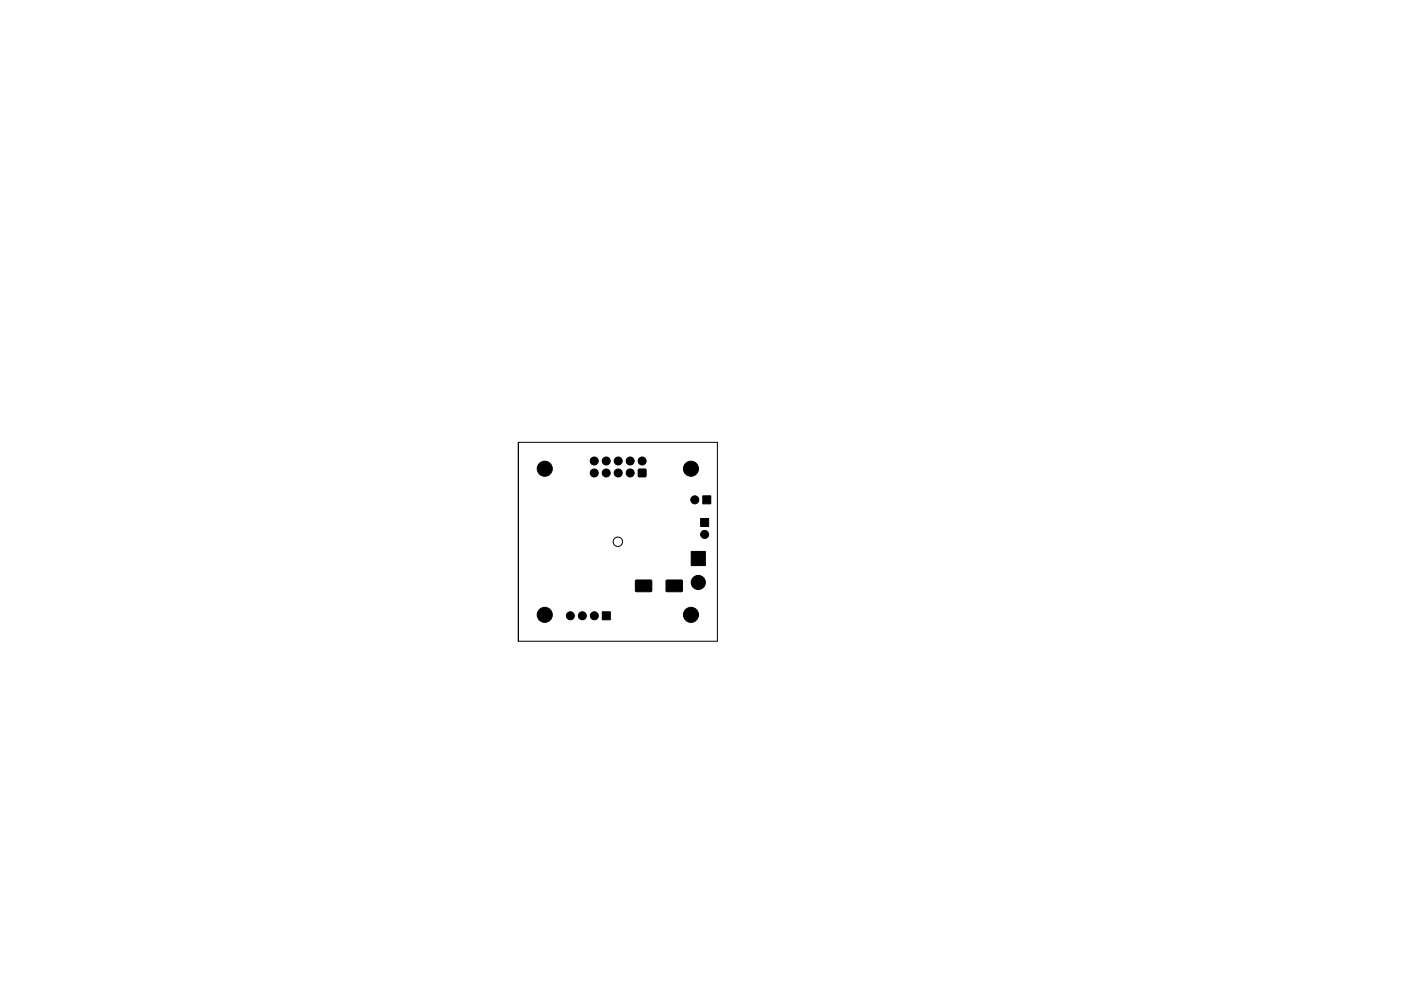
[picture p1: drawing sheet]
<svg xmlns="http://www.w3.org/2000/svg" width="297mm" height="210mm" viewBox="0 0 297 210" stroke-linecap="round" stroke-linejoin="round" font-family="sans-serif">
<g fill="none" stroke="#000" stroke-width=".21">
<path d="M109.9 93.8h42.2v42.2h-42.2z"/>
<circle cx="131" cy="114.9" r="1"/>
</g>
<g fill="#000" stroke="#000" stroke-width=".21">
<path d="M135.4 99.6h1.5v1.5h-1.5zM146.6 117h3v3h-3zM148.6 110h1.6v1.7h-1.6zM149 105.2h1.7v1.7h-1.7zM127.7 129.8h1.7v1.7h-1.7zM134.8 123.1h3.3v2.4h-3.3zM141.3 123.1h3.3v2.4h-3.3z"/>
<circle cx="115.5" cy="99.4" r="1.6"/>
<circle cx="126" cy="97.8" r=".85"/>
<circle cx="128.5" cy="97.8" r=".85"/>
<circle cx="131.1" cy="97.8" r=".85"/>
<circle cx="133.6" cy="97.8" r=".85"/>
<circle cx="136.1" cy="97.8" r=".85"/>
<circle cx="146.5" cy="99.4" r="1.6"/>
<circle cx="126" cy="100.3" r=".85"/>
<circle cx="128.5" cy="100.3" r=".85"/>
<circle cx="131.1" cy="100.3" r=".85"/>
<circle cx="133.6" cy="100.3" r=".85"/>
<circle cx="147.3" cy="106" r=".85"/>
<circle cx="149.4" cy="113.4" r=".85"/>
<circle cx="115.5" cy="130.4" r="1.6"/>
<circle cx="120.9" cy="130.6" r=".85"/>
<circle cx="123.5" cy="130.6" r=".85"/>
<circle cx="126" cy="130.6" r=".85"/>
<circle cx="146.5" cy="130.4" r="1.6"/>
<circle cx="148.1" cy="123.6" r="1.5"/>
</g>
</svg>
